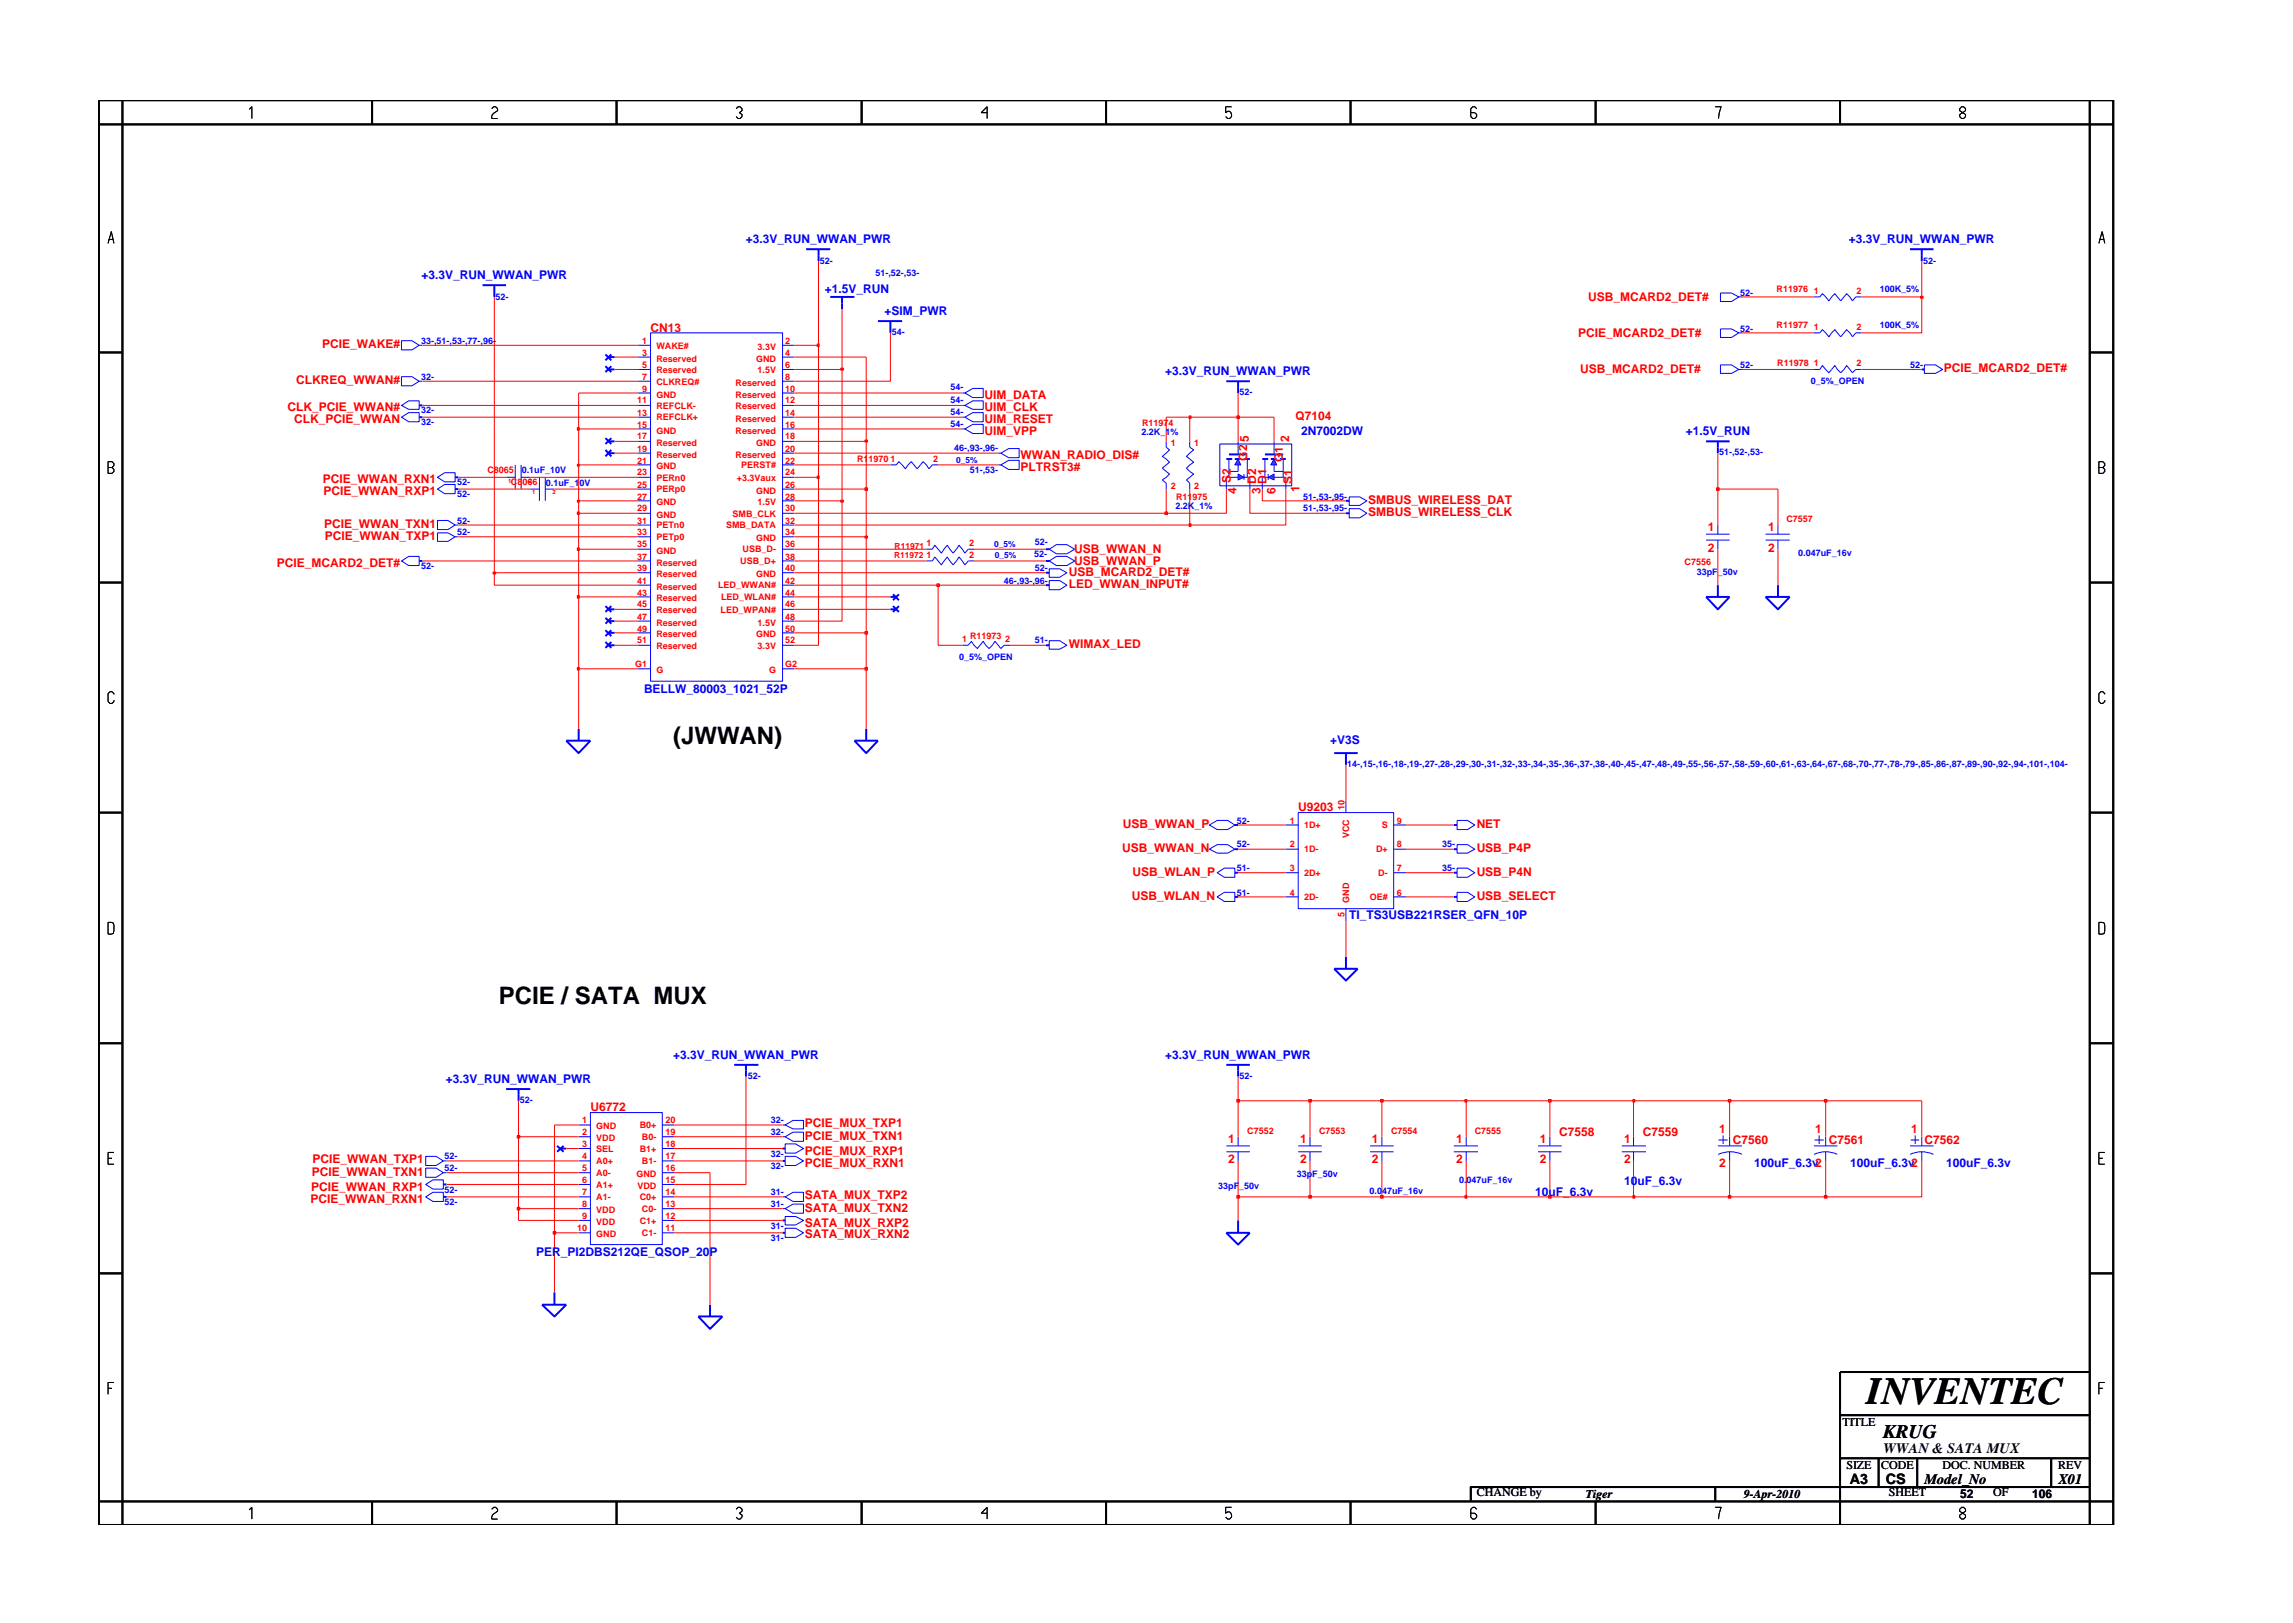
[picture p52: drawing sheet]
<svg xmlns="http://www.w3.org/2000/svg" width="297mm" height="210mm" viewBox="0 0 297 210" stroke-linecap="round" stroke-linejoin="round" font-family="sans-serif">
<defs><g id="words">
<text font-size="5" x="241.8" y="181.9">INVENTEC</text>
<g font-size="3.1">
<text x="87.2" y="96.3">(JWWAN)</text>
<text x="64.6" y="130">PCIE / SATA MUX</text>
</g>
<text font-size="2.5" x="244" y="186.3">KRUG</text>
<g font-size="1.9">
<text x="244" y="188.2">WWAN &amp; SATA MUX</text>
<text x="239.6" y="192.2">A3</text>
<text x="244.3" y="192.3">CS</text>
<text x="249.3" y="192.2">Model_No</text>
<text x="266.6" y="192.2">X01</text>
</g>
<g font-size="1.6" fill="#00f">
<text x="96.6" y="31.5">+3.3V_RUN_WWAN_PWR</text>
<text x="239.5" y="31.5">+3.3V_RUN_WWAN_PWR</text>
<text x="54.6" y="36.2">+3.3V_RUN_WWAN_PWR</text>
<text x="106.9" y="38">+1.5V_RUN</text>
<text x="114.6" y="40.8">+SIM_PWR</text>
<text x="151" y="48.6">+3.3V_RUN_WWAN_PWR</text>
<text x="168.6" y="56.4">2N7002DW</text>
<text x="218.4" y="56.3">+1.5V_RUN</text>
<text x="83.4" y="89.8">BELLW_80003_1021_52P</text>
<text x="172.3" y="96.4">+V3S</text>
<text x="174.8" y="119.1">TI_TS3USB221RSER_QFN_10P</text>
<text x="87.2" y="137.2">+3.3V_RUN_WWAN_PWR</text>
<text x="151" y="137.2">+3.3V_RUN_WWAN_PWR</text>
<text x="57.7" y="140.2">+3.3V_RUN_WWAN_PWR</text>
<text x="198.9" y="154.9">10uF_6.3v</text>
<text x="210.4" y="153.5">10uF_6.3v</text>
<text x="227.2" y="151.2">100uF_6.3v2</text>
<text x="239.7" y="151.2">100uF_6.3v2</text>
<text x="252.1" y="151.2">100uF_6.3v</text>
<text x="69.5" y="162.8">PER_PI2DBS212QE_QSOP_20P</text>
</g>
<g font-size="1.6" fill="#f00">
<text x="205.7" y="38.9">USB_MCARD2_DET#</text>
<text x="41.7" y="45.1">PCIE_WAKE#</text>
<text x="84.3" y="43">CN13</text>
<text x="204.4" y="43.7">PCIE_MCARD2_DET#</text>
<text x="37.3" y="53.3">CLK_PCIE_WWAN#</text>
<text x="38.4" y="49.8">CLKREQ_WWAN#</text>
<text x="127.5" y="51.7">UIM_DATA</text>
<text x="127.5" y="53.3">UIM_CLK</text>
<text x="204.7" y="48.3">USB_MCARD2_DET#</text>
<text x="251.8" y="48.2">PCIE_MCARD2_DET#</text>
<text x="38.1" y="54.8">CLK_PCIE_WWAN</text>
<text x="127.5" y="54.8">UIM_RESET</text>
<text x="127.5" y="56.4">UIM_VPP</text>
<text x="132.2" y="59.4">WWAN_RADIO_DIS#</text>
<text x="161.5" y="59.7" transform="rotate(-90 161.5 59.7)">G2</text>
<text x="161.8" y="57.2" transform="rotate(-90 161.8 57.2)">5</text>
<text x="166.2" y="59.8" transform="rotate(-90 166.2 59.8)">G1</text>
<text x="167" y="57.2" transform="rotate(-90 167 57.2)">2</text>
<text x="167.8" y="54.4">Q7104</text>
<text x="41.8" y="62.6">PCIE_WWAN_RXN1</text>
<text x="41.9" y="64.1">PCIE_WWAN_RXP1</text>
<text x="132.2" y="61">PLTRST3#</text>
<text x="159.4" y="62.6" transform="rotate(-90 159.4 62.6)">S2</text>
<text x="160.2" y="64.1" transform="rotate(-90 160.2 64.1)">4</text>
<text x="162.7" y="62.7" transform="rotate(-90 162.7 62.7)">D2</text>
<text x="163.3" y="64.1" transform="rotate(-90 163.3 64.1)">3</text>
<text x="164.1" y="62.7" transform="rotate(-90 164.1 62.7)">D1</text>
<text x="165.2" y="64.1" transform="rotate(-90 165.2 64.1)">6</text>
<text x="167.4" y="62.7" transform="rotate(-90 167.4 62.7)">S1</text>
<text x="168.3" y="63.8" transform="rotate(-90 168.3 63.8)">1</text>
<text x="177.2" y="65.3">SMBUS_WIRELESS_DAT</text>
<text x="42" y="68.4">PCIE_WWAN_TXN1</text>
<text x="42.1" y="69.9">PCIE_WWAN_TXP1</text>
<text x="139.1" y="71.6">USB_WWAN_N</text>
<text x="177.2" y="66.8">SMBUS_WIRELESS_CLK</text>
<text x="221.2" y="68.8">1</text>
<text x="221.2" y="71.5">2</text>
<text x="229" y="68.8">1</text>
<text x="229" y="71.5">2</text>
<text x="35.9" y="73.4">PCIE_MCARD2_DET#</text>
<text x="138.5" y="76.2">LED_WWAN_INPUT#</text>
<text x="138.5" y="74.6">USB_MCARD2_DET#</text>
<text x="139.1" y="73.2">USB_WWAN_P</text>
<text x="138.5" y="83.9">WIMAX_LED</text>
<text x="145.4" y="107.3">USB_WWAN_P</text>
<text x="168.2" y="105.1">U9203</text>
<text x="191.3" y="107.3">NET</text>
<text x="145.4" y="110.3">USB_WWAN_N</text>
<text x="146.7" y="113.5">USB_WLAN_P</text>
<text x="191.3" y="110.3">USB_P4P</text>
<text x="191.3" y="113.5">USB_P4N</text>
<text x="146.6" y="116.6">USB_WLAN_N</text>
<text x="191.3" y="116.6">USB_SELECT</text>
<text x="76.5" y="144">U6772</text>
<text x="104.3" y="147.7">PCIE_MUX_TXN1</text>
<text x="104.3" y="149.6">PCIE_MUX_RXP1</text>
<text x="104.3" y="146">PCIE_MUX_TXP1</text>
<text x="159.1" y="148">1</text>
<text x="168.4" y="148">1</text>
<text x="177.7" y="148">1</text>
<text x="188.6" y="148">1</text>
<text x="199.5" y="148">1</text>
<text x="202" y="147.2">C7558</text>
<text x="210.4" y="148">1</text>
<text x="212.8" y="147.2">C7559</text>
<text x="222.7" y="146.8">1</text>
<text x="224.5" y="148.2">C7560</text>
<text x="235.1" y="146.8">1</text>
<text x="236.9" y="148.2">C7561</text>
<text x="247.6" y="146.8">1</text>
<text x="249.3" y="148.2">C7562</text>
<text x="40.2" y="155.8">PCIE_WWAN_RXN1</text>
<text x="40.3" y="154.3">PCIE_WWAN_RXP1</text>
<text x="40.4" y="152.3">PCIE_WWAN_TXN1</text>
<text x="40.5" y="150.7">PCIE_WWAN_TXP1</text>
<text x="104.3" y="151.1">PCIE_MUX_RXN1</text>
<text x="104.3" y="155.4">SATA_MUX_TXP2</text>
<text x="159.1" y="150.7">2</text>
<text x="168.4" y="150.7">2</text>
<text x="177.7" y="150.7">2</text>
<text x="188.6" y="150.7">2</text>
<text x="199.5" y="150.7">2</text>
<text x="210.4" y="150.7">2</text>
<text x="222.7" y="151.2">2</text>
<text x="104.3" y="160.4">SATA_MUX_RXN2</text>
<text x="104.3" y="157">SATA_MUX_TXN2</text>
<text x="104.3" y="158.9">SATA_MUX_RXP2</text>
</g>
<g font-size="1.6">
<text x="238.7" y="184.8">TITLE</text>
<text x="239.2" y="190.4">SIZE</text>
<text x="243.7" y="190.4">CODE</text>
<text x="251.7" y="190.4">DOC. NUMBER</text>
<text x="266.6" y="190.4">REV</text>
<text x="191.3" y="193.8">CHANGE by</text>
<text x="205.4" y="194.1">Tiger</text>
<text x="225.9" y="194.1">9-Apr-2010</text>
<text x="244.7" y="193.8">SHEET</text>
<text x="253.9" y="194.1">52</text>
<text x="258.2" y="193.8">OF</text>
<text x="263.3" y="194.1">106</text>
</g>
<g font-size="1.2" fill="#00f">
<text x="106.2" y="34.1">52-</text>
<text x="113.4" y="35.8">51-,52-,53-</text>
<text x="249.1" y="34.1">52-</text>
<text x="64.2" y="38.8">52-</text>
<text x="225.4" y="38.3">52-</text>
<text x="243.5" y="37.8">100K_5%</text>
<text x="54.6" y="44.6">33-,51-,53-,77-,96-</text>
<text x="115.5" y="43.5">54-</text>
<text x="225.4" y="43">52-</text>
<text x="225.4" y="47.6">52-</text>
<text x="243.5" y="42.4">100K_5%</text>
<text x="247.4" y="47.6">52-</text>
<text x="54.6" y="53.5">32-</text>
<text x="54.6" y="49.2">32-</text>
<text x="123.1" y="50.6">54-</text>
<text x="123.1" y="52.2">54-</text>
<text x="123.1" y="53.7">54-</text>
<text x="160.6" y="51.2">52-</text>
<text x="234.6" y="49.7">0_5%_OPEN</text>
<text x="54.6" y="55.1">32-</text>
<text x="123.1" y="55.3">54-</text>
<text x="123.6" y="58.4">46-,93-,96-</text>
<text x="147.9" y="56.3">2.2K_1%</text>
<text x="222.7" y="59">51-,52-,53-</text>
<text x="59.2" y="62.9">52-</text>
<text x="59.2" y="64.4">52-</text>
<text x="67.6" y="61.3">0.1uF_10V</text>
<text x="70.7" y="62.9">0.1uF_10V</text>
<text x="125.6" y="61.3">51-,53-</text>
<text x="152.3" y="66">2.2K_1%</text>
<text x="168.8" y="64.7">51-,53-,95-</text>
<text x="59.2" y="67.8">52-</text>
<text x="59.2" y="69.4">52-</text>
<text x="134.1" y="70.6">52-</text>
<text x="168.8" y="66.2">51-,53-,95-</text>
<text x="233" y="72">0.047uF_16v</text>
<text x="54.6" y="73.7">52-</text>
<text x="130" y="75.6">46-,93-,96-</text>
<text x="134" y="72.2">52-</text>
<text x="134.1" y="74">52-</text>
<text x="219.8" y="74.5">33pF_50v</text>
<text x="134.1" y="83.3">51-</text>
<text x="124.2" y="85.5">0_5%_OPEN</text>
<text x="174.5" y="99.3">14-,15-,16-,18-,19-,27-,28-,29-,30-,31-,32-,33-,34-,35-,36-,37-,38-,40-,45-,47-,48-,49-,55-,56-,57-,58-,59-,60-,61-,63-,64-,67-,68-,70-,77-,78-,79-,85-,86-,87-,89-,90-,92-,94-,101-,104-</text>
<text x="160.2" y="106.7">52-</text>
<text x="160.2" y="109.8">52-</text>
<text x="160.2" y="112.9">51-</text>
<text x="186.8" y="112.9">35-</text>
<text x="186.8" y="109.8">35-</text>
<text x="160.2" y="116">51-</text>
<text x="67.3" y="142.9">52-</text>
<text x="96.9" y="139.7">52-</text>
<text x="160.6" y="139.7">52-</text>
<text x="99.9" y="147.1">32-</text>
<text x="99.9" y="145.5">32-</text>
<text x="99.9" y="149.9">32-</text>
<text x="57.6" y="151.8">52-</text>
<text x="57.6" y="154.5">52-</text>
<text x="57.6" y="150.1">52-</text>
<text x="99.9" y="151.4">32-</text>
<text x="99.9" y="154.8">31-</text>
<text x="157.8" y="154">33pF_50v</text>
<text x="168" y="152.4">33pF_50v</text>
<text x="177.4" y="154.6">0.047uF_16v</text>
<text x="189" y="153.2">0.047uF_16v</text>
<text x="57.6" y="156.1">52-</text>
<text x="99.9" y="159.2">31-</text>
<text x="99.9" y="156.4">31-</text>
<text x="99.9" y="160.7">31-</text>
</g>
<g font-size="1.2" fill="#f00">
<text x="230.1" y="37.9">R11976</text>
<text x="235" y="38.1">1</text>
<text x="240.5" y="38.1">2</text>
<text x="83.2" y="44.6">1</text>
<text x="83.2" y="47.6">5</text>
<text x="83.2" y="46.1">3</text>
<text x="85" y="45.2">WAKE#</text>
<text x="85" y="46.8">Reserved</text>
<text x="97.9" y="46.8">GND</text>
<text x="98.1" y="45.3">3.3V</text>
<text x="101.7" y="47.6">6</text>
<text x="101.7" y="44.6">2</text>
<text x="101.7" y="46.1">4</text>
<text x="230.1" y="42.5">R11977</text>
<text x="230.2" y="47.4">R11978</text>
<text x="235" y="47.4">1</text>
<text x="235" y="42.8">1</text>
<text x="240.5" y="47.4">2</text>
<text x="240.5" y="42.8">2</text>
<text x="82.6" y="53.9">13</text>
<text x="82.6" y="52.3">11</text>
<text x="83.2" y="50.7">9</text>
<text x="83.2" y="49.2">7</text>
<text x="85" y="52.9">REFCLK-</text>
<text x="85" y="51.5">GND</text>
<text x="85" y="49.8">CLKREQ#</text>
<text x="85" y="48.4">Reserved</text>
<text x="95.3" y="51.5">Reserved</text>
<text x="95.3" y="53">Reserved</text>
<text x="95.3" y="50">Reserved</text>
<text x="98.1" y="48.4">1.5V</text>
<text x="101.7" y="50.7">10</text>
<text x="101.7" y="49.2">8</text>
<text x="101.7" y="52.3">12</text>
<text x="101.7" y="53.9">14</text>
<text x="82.6" y="58.5">19</text>
<text x="82.6" y="56.9">17</text>
<text x="82.6" y="55.4">15</text>
<text x="85" y="54.5">REFCLK+</text>
<text x="85" y="59.3">Reserved</text>
<text x="85" y="57.8">Reserved</text>
<text x="85" y="56.2">GND</text>
<text x="95.3" y="59.3">Reserved</text>
<text x="95.3" y="56.2">Reserved</text>
<text x="95.3" y="54.6">Reserved</text>
<text x="97.9" y="57.8">GND</text>
<text x="101.7" y="58.5">20</text>
<text x="101.7" y="55.4">16</text>
<text x="101.7" y="56.9">18</text>
<text x="111" y="59.9">R11970</text>
<text x="115.3" y="59.9">1</text>
<text x="120.9" y="59.9">2</text>
<text x="147.9" y="55.2">R11974</text>
<text x="151.7" y="57.8">1</text>
<text x="154.7" y="57.8">1</text>
<text x="63.1" y="61.3">C8065</text>
<text x="66.2" y="62.9">C8066</text>
<text x="82.6" y="63.2">25</text>
<text x="82.6" y="61.6">23</text>
<text x="82.6" y="60.1">21</text>
<text x="82.6" y="64.7">27</text>
<text x="85" y="62.3">PERn0</text>
<text x="85" y="63.8">PERp0</text>
<text x="85" y="60.8">GND</text>
<text x="85" y="65.5">GND</text>
<text x="95.4" y="62.3">+3.3Vaux</text>
<text x="96" y="60.6">PERST#</text>
<text x="97.9" y="64">GND</text>
<text x="98.1" y="65.5">1.5V</text>
<text x="101.7" y="61.6">24</text>
<text x="101.7" y="60.1">22</text>
<text x="101.7" y="63.2">26</text>
<text x="101.7" y="64.7">28</text>
<text x="151.7" y="63.4">2</text>
<text x="152.3" y="64.8">R11975</text>
<text x="154.7" y="63.4">2</text>
<text x="82.6" y="67.8">31</text>
<text x="82.6" y="69.4">33</text>
<text x="82.6" y="70.9">35</text>
<text x="82.6" y="66.2">29</text>
<text x="85" y="68.4">PETn0</text>
<text x="85" y="70">PETp0</text>
<text x="85" y="71.7">GND</text>
<text x="85" y="67.1">GND</text>
<text x="94.1" y="68.4">SMB_DATA</text>
<text x="94.9" y="66.9">SMB_CLK</text>
<text x="96.2" y="71.6">USB_D-</text>
<text x="97.9" y="70.1">GND</text>
<text x="101.7" y="70.9">36</text>
<text x="101.7" y="66.2">30</text>
<text x="101.7" y="67.8">32</text>
<text x="101.7" y="69.4">34</text>
<text x="120" y="70.7">1</text>
<text x="125.5" y="70.7">2</text>
<text x="231.4" y="67.7">C7557</text>
<text x="82.6" y="72.5">37</text>
<text x="82.6" y="74">39</text>
<text x="82.6" y="75.6">41</text>
<text x="82.6" y="77.2">43</text>
<text x="85" y="73.3">Reserved</text>
<text x="85" y="74.8">Reserved</text>
<text x="85" y="76.4">Reserved</text>
<text x="85" y="77.9">Reserved</text>
<text x="93" y="76.2">LED_WWAN#</text>
<text x="93.4" y="77.8">LED_WLAN#</text>
<text x="95.9" y="73.1">USB_D+</text>
<text x="97.9" y="74.8">GND</text>
<text x="101.7" y="72.5">38</text>
<text x="101.7" y="77.2">44</text>
<text x="101.7" y="75.6">42</text>
<text x="101.7" y="74">40</text>
<text x="120" y="72.3">1</text>
<text x="125.5" y="72.3">2</text>
<text x="218.2" y="73.2">C7556</text>
<text x="82.6" y="83.3">51</text>
<text x="82.6" y="81.8">49</text>
<text x="82.6" y="78.7">45</text>
<text x="82.6" y="80.3">47</text>
<text x="85" y="81.1">Reserved</text>
<text x="85" y="82.6">Reserved</text>
<text x="85" y="79.4">Reserved</text>
<text x="93.3" y="79.4">LED_WPAN#</text>
<text x="97.9" y="82.6">GND</text>
<text x="98.1" y="81.1">1.5V</text>
<text x="101.7" y="83.3">52</text>
<text x="101.7" y="78.7">46</text>
<text x="101.7" y="80.3">48</text>
<text x="101.7" y="81.8">50</text>
<text x="124.7" y="83.2">1</text>
<text x="125.7" y="82.7">R11973</text>
<text x="130.2" y="83.2">2</text>
<text x="82.3" y="86.5">G1</text>
<text x="85" y="87.2">G</text>
<text x="85" y="84.1">Reserved</text>
<text x="98.1" y="84.1">3.3V</text>
<text x="99.6" y="87.2">G</text>
<text x="101.7" y="86.5">G2</text>
<text x="167.1" y="106.7">1</text>
<text x="168.9" y="107.3">1D+</text>
<text x="174.2" y="104.9" transform="rotate(-90 174.2 104.9)">10</text>
<text x="179" y="107.3">S</text>
<text x="181" y="106.7">9</text>
<text x="167.1" y="109.8">2</text>
<text x="167.1" y="112.9">3</text>
<text x="168.9" y="110.4">1D-</text>
<text x="168.9" y="113.5">2D+</text>
<text x="174.8" y="108.6" transform="rotate(-90 174.8 108.6)">VCC</text>
<text x="178.3" y="110.4">D+</text>
<text x="178.5" y="113.5">D-</text>
<text x="181" y="109.8">8</text>
<text x="181" y="112.9">7</text>
<text x="167.1" y="116">4</text>
<text x="168.9" y="116.6">2D-</text>
<text x="174.2" y="118.8" transform="rotate(-90 174.2 118.8)">5</text>
<text x="174.8" y="117" transform="rotate(-90 174.8 117)">GND</text>
<text x="177.4" y="116.6">OE#</text>
<text x="181" y="116">6</text>
<text x="75.4" y="148.6">3</text>
<text x="75.4" y="147.1">2</text>
<text x="75.4" y="145.5">1</text>
<text x="77.2" y="147.9">VDD</text>
<text x="77.2" y="149.2">SEL</text>
<text x="77.2" y="146.2">GND</text>
<text x="82.9" y="146.2">B0+</text>
<text x="82.9" y="149.2">B1+</text>
<text x="83.2" y="147.7">B0-</text>
<text x="86.2" y="145.5">20</text>
<text x="86.2" y="147.1">19</text>
<text x="86.2" y="148.6">18</text>
<text x="161.6" y="146.9">C7552</text>
<text x="170.9" y="146.9">C7553</text>
<text x="180.2" y="146.9">C7554</text>
<text x="191" y="146.9">C7555</text>
<text x="75.4" y="150.1">4</text>
<text x="75.4" y="151.8">5</text>
<text x="75.4" y="153.3">6</text>
<text x="75.4" y="154.8">7</text>
<text x="77.2" y="150.8">A0+</text>
<text x="77.2" y="152.3">A0-</text>
<text x="77.2" y="153.9">A1+</text>
<text x="77.2" y="155.5">A1-</text>
<text x="82.4" y="152.5">GND</text>
<text x="82.6" y="154">VDD</text>
<text x="82.9" y="155.5">C0+</text>
<text x="83.2" y="150.8">B1-</text>
<text x="86.2" y="153.3">15</text>
<text x="86.2" y="151.8">16</text>
<text x="86.2" y="150.1">17</text>
<text x="86.2" y="154.8">14</text>
<text x="74.8" y="159.5">10</text>
<text x="75.4" y="156.4">8</text>
<text x="75.4" y="157.9">9</text>
<text x="77.2" y="157.2">VDD</text>
<text x="77.2" y="158.7">VDD</text>
<text x="77.2" y="160.3">GND</text>
<text x="82.9" y="158.5">C1+</text>
<text x="83.2" y="157">C0-</text>
<text x="83.2" y="160.1">C1-</text>
<text x="86.2" y="156.4">13</text>
<text x="86.2" y="157.9">12</text>
<text x="86.2" y="159.5">11</text>
</g>
<g font-size="1.1" fill="#00f">
<text x="123.9" y="60">0_5%</text>
<text x="128.8" y="70.8">0_5%</text>
<text x="128.9" y="72.3">0_5%</text>
</g>
<g font-size="1.1" fill="#f00">
<text x="115.9" y="71.1">R11971</text>
<text x="115.8" y="72.2">R11972</text>
</g>
<g font-size=".8" fill="#f00">
<text x="65.8" y="62.5">1</text>
<text x="68.5" y="62.5">2</text>
<text x="68.9" y="64">1</text>
<text x="71.6" y="64">2</text>
</g>
</g></defs>
<g fill="none" stroke="#00f" stroke-width=".13">
<path d="M52 54l.9-.5h1.4v1.1h-1.4zM82.7 52.5h1.6M82.7 50.9h1.6M82.7 58.7h1.6M82.7 44.7h1.6M82.7 46.3h1.6M82.7 49.4h1.6M82.7 54h1.6M82.7 47.9h1.6M82.7 57.2h1.6M82.7 55.6h1.6M84.3 43.1h17.1v45.2h-17.1z"/>
<path d="M101.4 52.5h1.5M101.4 50.9h1.5M101.4 58.7h1.5M101.4 44.7h1.5M101.4 46.3h1.5M101.4 49.4h1.5M101.4 54h1.5M101.4 47.9h1.5M101.4 57.2h1.5M101.4 55.6h1.5M124.7 52.5h.3M124.7 50.9h.3"/>
<path d="M125 52.5l1-.6h1.4v1.1h-1.4zM125 50.9l1-.6h1.4v1.2h-1.4zM129.3 58.7h.4M129.7 58.7l1-.6h1.3v1.2h-1.3zM160.4 57.2v1.7M68.7 63.4h1.2M69.9 61.8v3.1M70.6 63.4h1.2M70.6 61.8v3.1M82.7 63.4h1.6M82.7 61.8h1.6M82.7 68h1.6"/>
<path d="M82.7 69.5h1.6M82.7 60.2h1.6M82.7 64.9h1.6M82.7 66.5h1.6M82.7 71.1h1.6M82.7 72.7h1.6M82.7 74.2h1.6M82.7 75.8h1.6M82.7 77.3h1.6M82.7 78.9h1.6M101.4 63.4h1.5M101.4 61.8h1.5"/>
<path d="M101.4 68h1.5M101.4 69.5h1.5M101.4 60.2h1.5M101.4 64.9h1.5M101.4 66.5h1.5M101.4 71.1h1.5M101.4 72.7h1.5M101.4 74.2h1.5M101.4 75.8h1.5M101.4 77.3h1.5M101.4 78.9h1.5M174.8 64.4h1.3l1 .5-1 .6h-1.3z"/>
<path d="M82.7 80.5h1.6M82.7 82h1.6M82.7 83.6h1.6M82.7 86.6h1.6M101.4 80.5h1.5M101.4 82h1.5M101.4 83.6h1.5M101.4 86.6h1.5M188.8 106.3h1.3l.9 .6-.9 .6h-1.3zM188.8 109.4h1.3l.9 .6-.9 .5h-1.3zM55.1 153.4l1-.5h1.3v1.1h-1.3zM55.1 155.1l1-.6h1.3v1.1h-1.3z"/>
<path d="M101.4 155.1h.3M101.4 156.6h.3M101.7 157.6h1.4l1 .5-1 .6h-1.4zM101.7 155.1l1-.6h1.4v1.1h-1.4zM101.7 156.6l1-.6h1.4v1.2h-1.4z"/>
</g>
<g fill="none" stroke="#00f" stroke-width=".25">
<path d="M107.6 38.5h3.1M109.1 38.5v1.6M54.3 54h.4M78.4 47.4l.8 .8M78.4 45.9l.8 .8M78.8 47.9h.8M78.8 46.3h.8M79.2 47.4l-.8 .8M79.2 45.9l-.8 .8M113.7 41.6h3.2M115.3 41.6v1.5M159.2 58.9h2.4"/>
<path d="M115.3 77.3h.8M115.7 77l.7 .8M116.4 77l-.7 .8M174.4 64.9h.4M221 77.3h3.1l-1.6 1.6zM222.5 75.8v1.5M228.7 77.3h3.1l-1.5 1.6zM230.3 75.8v1.5M73.3 96h3.2l-1.5 1.6zM75 94.4v1.6M78.4 80l.8 .8M78.8 80.5h.8"/>
<path d="M79.2 80l-.8 .8M188.3 106.9h.5M188.3 110h.5M57.4 153.4h.5M57.4 155.1h.5M65.6 141.1h3.1M67.2 141.1v1.5M72.2 148.4l.8 .8M72.6 148.8h.7M73 148.4l-.8 .8M101.4 158.1h.3M90.5 170.5h3.1l-1.6 1.7z"/>
<path d="M92 169v1.5"/>
</g>
<path d="M160.4 61.4l.7 .4-.7 .4z" fill="#3c3cc8"/>
<path d="M160.4 61.4l.7 .4-.7 .4zM161.1 61.4v.8" fill="none" stroke="#00f" stroke-width=".13"/>
<path d="M160.4 59.5l.3 .7h-.7z" fill="#3c3cc8"/>
<path d="M159.2 59.5v2.3M160.4 59.5l.3 .7h-.7zM161.6 59.5v2.3M165 57.2v1.7M160.4 60.2v.9h-1.2M160.4 61.8h-1.5v1.6M161.1 61.8h.8v1.6" fill="none" stroke="#00f" stroke-width=".13"/>
<path d="M158.9 59.5h.7M160 59.5h.7M161.1 59.5h.8M163.9 58.9h2.3" fill="none" stroke="#00f" stroke-width=".25"/>
<path d="M164.3 61.8l.7-.4v.8z" fill="#3c3cc8"/>
<path d="M164.3 61.8l.7-.4v.8zM164.3 61.4v.8" fill="none" stroke="#00f" stroke-width=".13"/>
<path d="M165 59.5l.4 .7h-.8z" fill="#3c3cc8"/>
<g fill="none" stroke="#00f" stroke-width=".13">
<path d="M222.9 38h1.4l.9 .5-.9 .6h-1.4zM225.2 38.5h.5M235 38.5h.7l.4-.5 .8 1 .8-1 .7 1 .8-1 .8 1 .4-.5h.8M52 48.8h1.4l.9 .6-.9 .6h-1.4zM52 44.1h1.4l.9 .6-.9 .6h-1.4zM52 52.5l.9-.6h1.4v1.1h-1.4zM54.3 49.4h.4M54.3 44.7h.4M124.7 54h.3M124.7 55.6h.3M125 54l1-.5h1.4v1.1h-1.4zM125 55.6l1-.6h1.4v1.2h-1.4z"/>
<path d="M151.1 57.2v.7l.4 .4-.9 .8 .9 .8-.9 .7 .9 .8-.9 .8 .5 .4v.8M154.1 57.2v.7l.5 .4-.9 .8 .9 .8-.9 .7 .9 .8-.9 .8 .4 .4v.8M158 57.5h9.3v5.4h-9.3zM163.9 59.5v2.3M165 59.5l.4 .7h-.8zM166.2 59.5v2.3M222.9 42.6h1.4l.9 .5-.9 .6h-1.4zM222.9 47.3h1.4l.9 .6-.9 .5h-1.4zM225.2 43.1h.5M225.2 47.9h.5M235 47.9h.7l.4-.5 .8 .9 .8-.9 .7 .9 .8-.9 .8 .9 .4-.4h.8M235 43.1h.7l.4-.4 .8 .9 .8-.9 .7 .9 .8-.9 .8 .9 .4-.5h.8"/>
<path d="M249.3 47.3h1.4l1 .6-1 .5h-1.4zM52 72.7l.9-.6h1.4v1.2h-1.4zM56.7 61.8l.9-.6h1.4v1.2h-1.4zM56.7 63.4l.9-.6h1.4v1.2h-1.4zM56.7 67.4h1.3l1 .6-1 .6h-1.3zM56.7 69h1.3l1 .5-1 .6h-1.3zM59 68h.4M59 69.5h.4M65.6 61.8h1.1M66.7 60.2v3.2M67.5 61.8h1.2M67.5 60.2v3.2"/>
<path d="M115.3 60.2h.8l.3-.4 .9 .9 .8-.9 .7 .9 .8-.9 .7 .9 .5-.5h.7M120 72.7h.8l.3-.5 .8 1 .8-1 .8 1 .7-1 .8 1 .4-.5h.8M120 71.1h.8l.3-.5 .8 1.1 .8-1.1 .8 1.1 .7-1.1 .8 1.1 .4-.6h.8M129.3 60.2h.4M129.7 60.2l1-.6h1.3v1.2h-1.3zM135.9 71.1l.9-.5h1.4l1 .5-1 .6h-1.4zM135.9 72.7l.9-.6h1.4l1 .6-1 .6h-1.4zM135.9 75.2h1.4l.9 .6-.9 .6h-1.4zM135.9 73.7h1.4l.9 .5-.9 .6h-1.4zM164.3 61.8h-.8v1.6M165 60.2v.9h1.2M165 61.8h1.6v1.6"/>
<path d="M174.8 65.9h1.3l1 .6-1 .6h-1.3zM221 69.2h3.1M221 70h3.1M222.5 68v1.2M222.5 70v1.1M228.7 69.2h3.1M228.7 70h3.1M230.3 68v1.2M230.3 70v1.1M124.7 83.6h.7l.4-.5 .8 .9 .8-.9 .7 .9 .8-.9 .8 .9 .4-.4h.7M135.9 83h1.4l.9 .6-.9 .5h-1.4zM156.7 106.9l1-.6h1.3l1 .6-1 .6h-1.3z"/>
<path d="M156.7 110l1-.6h1.3l1 .6-1 .5h-1.3zM157.7 113.1l.9-.6h1.4v1.2h-1.4zM157.7 116.2l.9-.6h1.4v1.2h-1.4zM166.6 110h1.6M166.6 113.1h1.6M166.6 116.2h1.6M166.6 106.9h1.6M168.2 105.3h12.3v12.4h-12.3zM174.4 103.7v1.6M174.4 117.7v1.6M180.5 110h1.6M180.5 113.1h1.6"/>
<path d="M180.5 116.2h1.6M180.5 106.9h1.6M188.8 115.6h1.3l.9 .6-.9 .6h-1.3zM188.8 112.5h1.3l.9 .6-.9 .6h-1.3zM55.1 151.3h1.4l.9 .6-.9 .6h-1.4zM55.1 149.8h1.4l.9 .6-.9 .6h-1.4zM57.4 150.4h.5M57.4 151.9h.5M75 148.8h1.5M75 145.7h1.5M75 147.3h1.5M75 150.4h1.5"/>
<path d="M75 151.9h1.5M75 153.4h1.5M75 155.1h1.5M75 156.6h1.5M75 158.1h1.5M75 159.7h1.5M76.5 144.1h9.3v17.1h-9.3zM85.8 148.8h1.5M85.8 145.7h1.5M85.8 147.3h1.5M85.8 150.4h1.5M85.8 151.9h1.5"/>
<path d="M85.8 153.4h1.5M85.8 155.1h1.5M85.8 156.6h1.5M85.8 158.1h1.5M85.8 159.7h1.5M101.4 145.7h.3M101.4 147.3h.3M101.7 148.2h1.4l1 .6-1 .6h-1.4zM101.7 159.1h1.4l1 .6-1 .6h-1.4zM101.7 147.3l1-.6h1.4v1.2h-1.4zM101.7 145.7l1-.6h1.4v1.1h-1.4zM101.7 149.8h1.4l1 .6-1 .6h-1.4z"/>
<path d="M158.9 148.4h3M158.9 149.2h3M160.4 147.3v1.1M160.4 149.2v1.2M168.2 148.4h3M168.2 149.2h3M169.7 147.3v1.1M169.7 149.2v1.2M177.5 148.4h3M177.5 149.2h3M179 147.3v1.1M179 149.2v1.2"/>
<path d="M188.3 148.4h3.2M188.3 149.2h3.2M189.9 147.3v1.1M189.9 149.2v1.2M199.2 148.4h3.1M199.2 149.2h3.1M200.8 147.3v1.1M200.8 149.2v1.2M210.1 148.4h3.1M210.1 149.2h3.1M211.6 147.3v1.1M211.6 149.2v1.2"/>
<path d="M222.5 148.4h3.2M222.6 147.7h1.2M223.2 147.1v1.1M224.1 147.3v1.1M224.1 149.2v1.2M225.7 149.5a3.7 3.7 0 0 0-3.1 .1M235 148.4h3M235 149.5a3.6 3.6 0 0 1 3 0M235.1 147.7h1.1M235.7 147.1v1.1M236.5 147.3v1.1M236.5 149.2v1.2"/>
<path d="M247.4 148.4h3.1M247.4 149.5a3.6 3.6 0 0 1 3.1 0M247.5 147.7h1.1M248.1 147.1v1.1M248.9 147.3v1.1M248.9 149.2v1.2"/>
</g>
<g fill="none" stroke="#00f" stroke-width=".25">
<path d="M62.5 36.9h3.1M64 36.9v1.6M104.4 32.3h3.2M106 32.3v1.5M247.4 32.3h3.1M248.9 32.3v1.5M54.3 52.5h.4M78.4 58.3l.8 .8M78.4 56.8l.8 .7M78.8 58.7h.8M78.8 57.2h.8M79.2 58.3l-.8 .8"/>
<path d="M79.2 56.8l-.8 .7M158.9 49.4h3M160.4 49.4v1.5M163.5 59.5h.8M164.6 59.5h.8M165.8 59.5h.8M221 57.2h3.1M222.5 57.2v1.5M248.9 47.9h.4M54.3 72.7h.4M59 61.8h.4M59 63.4h.4"/>
<path d="M78.4 78.5l.8 .8M78.8 78.9h.8M79.2 78.5l-.8 .8M115.3 78.9h.8M115.7 78.5l.7 .8M116.4 78.5l-.7 .8M135.5 71.1h.4M135.5 72.7h.4M135.5 75.8h.4M135.5 74.2h.4M174.4 66.5h.4M78.4 83.2l.8 .7"/>
<path d="M78.4 81.6l.8 .8M78.8 83.6h.8M78.8 82h.8M79.2 83.2l-.8 .7M79.2 81.6l-.8 .8M110.7 96h3l-1.5 1.6zM112.2 94.4v1.6M135.5 83.6h.4M172.8 97.6h3.1M174.4 97.6v1.5M160 106.9h.4M160 116.2h.4"/>
<path d="M160 110h.4M160 113.1h.4M188.3 116.2h.5M188.3 113.1h.5M95.1 138h3.1M96.6 138v1.5M158.9 138h3M160.4 138v1.5M172.8 125.5h3.1l-1.5 1.5zM174.4 124v1.5M101.4 148.8h.3M101.4 159.7h.3"/>
<path d="M101.4 150.4h.3M158.9 159.7h3l-1.5 1.5zM160.4 158.1v1.6M70.2 169h3.1l-1.5 1.5zM71.8 167.4v1.6"/>
</g>
<path d="M71.8 159.7v7.7M92 151.9v17.1" fill="none" stroke="#f00" stroke-width=".13"/>
<path d="M71.7 159.5h.3v.4h-.3z" fill-rule="evenodd" fill="#8e2323"/>
<path d="M67.2 156.6v1.5h7.8M71.7 159.5h.3v.4h-.3zM71.8 145.7v14h3.2M87.3 159.7h14.1M87.3 158.1h14.1M160.4 155.1v3" fill="none" stroke="#f00" stroke-width=".13"/>
<path d="M67 156.4h.3v.3h-.3z" fill="#8e2323"/>
<path d="M57.9 155.1h17.1M67 156.4h.3v.3h-.3zM67.2 147.3v9.3h7.8M87.3 156.6h14.1M87.3 155.1h14.1" fill="none" stroke="#f00" stroke-width=".13"/>
<path d="M160.2 154.9h.4v.3h-.4z" fill-rule="evenodd" fill="#8e2323"/>
<path d="M160.2 154.9h.4v.3h-.4zM160.4 150.4v4.7h9.3" fill="none" stroke="#f00" stroke-width=".13"/>
<path d="M169.5 154.9h.4v.3h-.4z" fill="#8e2323"/>
<path d="M169.5 154.9h.4v.3h-.4zM169.7 150.4v4.7h9.3" fill="none" stroke="#f00" stroke-width=".13"/>
<path d="M178.8 154.9h.4v.3h-.4z" fill="#8e2323"/>
<path d="M178.8 154.9h.4v.3h-.4zM179 150.4v4.7h10.9" fill="none" stroke="#f00" stroke-width=".13"/>
<path d="M189.8 154.9h.2v.3h-.2z" fill-rule="evenodd" fill="#8e2323"/>
<path d="M189.8 154.9h.2v.3h-.2zM189.9 150.4v4.7h10.9" fill="none" stroke="#f00" stroke-width=".13"/>
<path d="M200.6 154.9h.3v.3h-.3z" fill-rule="evenodd" fill="#8e2323"/>
<path d="M200.6 154.9h.3v.3h-.3zM200.8 150.4v4.7h10.8" fill="none" stroke="#f00" stroke-width=".13"/>
<path d="M211.5 154.9h.3v.3h-.3z" fill="#8e2323"/>
<path d="M211.5 154.9h.3v.3h-.3zM211.6 150.4v4.7h12.5" fill="none" stroke="#f00" stroke-width=".13"/>
<path d="M223.9 154.9h.3v.3h-.3z" fill-rule="evenodd" fill="#8e2323"/>
<path d="M223.9 154.9h.3v.3h-.3zM224.1 150.4v4.7h12.4" fill="none" stroke="#f00" stroke-width=".13"/>
<path d="M236.3 154.9h.4v.3h-.4z" fill="#8e2323"/>
<path d="M96.6 139.5v13.9h-9.3M57.9 153.4h17.1M57.9 151.9h17.1M57.9 150.4h17.1M73.3 148.8h1.7M87.3 151.9h4.7M87.3 150.4h14.1M87.3 148.8h14.1M236.3 154.9h.4v.3h-.4zM236.5 150.4v4.7h12.4v-4.7" fill="none" stroke="#f00" stroke-width=".13"/>
<path d="M67 147.1h.3v.3h-.3z" fill="#8e2323"/>
<g fill="none" stroke="#f00" stroke-width=".13">
<path d="M67 147.1h.3v.3h-.3zM67.2 142.6v4.7h7.8M71.8 145.7h3.2M87.3 147.3h14.1M87.3 145.7h14.1M160.4 142.6v4.7M169.7 142.6v4.7M179 142.6v4.7M189.9 142.6v4.7M200.8 142.6v4.7M211.6 142.6v4.7M224.1 142.6v4.7"/>
<path d="M236.5 142.6v4.7M248.9 142.6v4.7"/>
</g>
<path d="M160.2 142.4h.4v.4h-.4z" fill="#8e2323"/>
<path d="M160.4 139.5v3.1h9.3M160.2 142.4h.4v.4h-.4z" fill="none" stroke="#f00" stroke-width=".13"/>
<path d="M169.5 142.4h.4v.4h-.4z" fill="#8e2323"/>
<path d="M169.5 142.4h.4v.4h-.4zM169.7 142.6h9.3" fill="none" stroke="#f00" stroke-width=".13"/>
<path d="M178.8 142.4h.4v.4h-.4z" fill="#8e2323"/>
<path d="M178.8 142.4h.4v.4h-.4zM179 142.6h10.9" fill="none" stroke="#f00" stroke-width=".13"/>
<path d="M189.8 142.4h.2v.4h-.2z" fill="#8e2323"/>
<path d="M189.8 142.4h.2v.4h-.2zM189.9 142.6h10.9" fill="none" stroke="#f00" stroke-width=".13"/>
<path d="M200.6 142.4h.3v.4h-.3z" fill="#8e2323"/>
<path d="M200.6 142.4h.3v.4h-.3zM200.8 142.6h10.8" fill="none" stroke="#f00" stroke-width=".13"/>
<path d="M211.5 142.4h.3v.4h-.3z" fill="#8e2323"/>
<path d="M211.5 142.4h.3v.4h-.3zM211.6 142.6h12.5" fill="none" stroke="#f00" stroke-width=".13"/>
<path d="M223.9 142.4h.3v.4h-.3z" fill="#8e2323"/>
<path d="M223.9 142.4h.3v.4h-.3zM224.1 142.6h12.4" fill="none" stroke="#f00" stroke-width=".13"/>
<path d="M236.3 142.4h.4v.4h-.4z" fill="#8e2323"/>
<g fill="none" stroke="#f00" stroke-width=".13">
<path d="M75 86.6v7.8M112.2 86.6v7.8M174.4 99.1v4.6M160.4 116.2h6.2M160.4 113.1h6.2M160.4 110h6.2M160.4 106.9h6.2M174.4 119.3v4.7M182.1 116.2h6.2M182.1 113.1h6.2M182.1 110h6.2M182.1 106.9h6.2"/>
<path d="M236.3 142.4h.4v.4h-.4zM236.5 142.6h12.4"/>
</g>
<path d="M74.8 86.5h.2v.3h-.2z" fill-rule="evenodd" fill="#8e2323"/>
<path d="M75 77.3v9.3h7.7M74.8 86.5h.2v.3h-.2zM102.9 86.6h9.3" fill="none" stroke="#f00" stroke-width=".13"/>
<path d="M112 86.5h.4v.3h-.4z" fill="#8e2323"/>
<path d="M106 61.8v21.8h-3.1M121.5 75.8v7.8h3.2M79.6 83.6h3.1M79.6 82h3.1M102.9 82h9.3v4.6M112 86.5h.4v.3h-.4zM130.8 83.6h4.7" fill="none" stroke="#f00" stroke-width=".13"/>
<path d="M112 81.8h.4v.4h-.4z" fill="#8e2323"/>
<path d="M79.6 78.9h3.1M102.9 78.9h12.4M109.1 64.9v15.6h-6.2M112.2 69.5v12.5M79.6 80.5h3.1M112 81.8h.4v.4h-.4z" fill="none" stroke="#f00" stroke-width=".13"/>
<path d="M74.8 77.2h.2v.3h-.2z" fill-rule="evenodd" fill="#8e2323"/>
<path d="M64 74.2v1.6h18.7M74.8 77.2h.2v.3h-.2zM75 71.1v6.2h7.7M102.9 77.3h12.4M102.9 75.8h18.6" fill="none" stroke="#f00" stroke-width=".13"/>
<path d="M121.4 75.6h.3v.4h-.3z" fill="#8e2323"/>
<path d="M121.4 75.6h.3v.4h-.3zM121.5 75.8h14M222.5 71.1v4.7M230.3 71.1v4.7" fill="none" stroke="#f00" stroke-width=".13"/>
<path d="M63.9 74.1h.3v.3h-.3z" fill-rule="evenodd" fill="#8e2323"/>
<path d="M64 38.5v35.7h18.7M54.7 72.7h28M63.9 74.1h.3v.3h-.3zM102.9 74.2h32.6M102.9 72.7h17.1M126.2 72.7h9.3" fill="none" stroke="#f00" stroke-width=".13"/>
<path d="M74.8 71h.2v.3h-.2z" fill-rule="evenodd" fill="#8e2323"/>
<path d="M59.4 69.5h23.3M74.8 71h.2v.3h-.2zM75 66.5v4.6h7.7M102.9 71.1h17.1M102.9 69.5h9.3M126.2 71.1h9.3" fill="none" stroke="#f00" stroke-width=".13"/>
<path d="M112 69.5h.4v.2h-.4z" fill="#8e2323"/>
<path d="M59.4 68h23.3M102.9 68h51.2M112 69.5h.4v.2h-.4zM112.2 63.4v6.1" fill="none" stroke="#f00" stroke-width=".13"/>
<path d="M154 67.8h.3v.4h-.3z" fill="#8e2323"/>
<path d="M154 67.8h.3v.4h-.3zM154.1 63.4v4.6h12.5v-4.6M222.5 63.4v4.6M230.3 63.4v4.6" fill="none" stroke="#f00" stroke-width=".13"/>
<path d="M74.8 66.3h.2v.4h-.2z" fill-rule="evenodd" fill="#8e2323"/>
<path d="M74.8 66.3h.2v.4h-.2zM75 64.9v1.6h7.7M102.9 66.5h48.2" fill="none" stroke="#f00" stroke-width=".13"/>
<path d="M150.9 66.3h.3v.4h-.3z" fill-rule="evenodd" fill="#8e2323"/>
<path d="M150.9 66.3h.3v.4h-.3zM151.1 63.4v3.1h7.8v-3.1M161.9 63.4v3.1h12.5" fill="none" stroke="#f00" stroke-width=".13"/>
<path d="M74.8 64.8h.2v.3h-.2z" fill-rule="evenodd" fill="#8e2323"/>
<path d="M74.8 64.8h.2v.3h-.2zM75 60.2v4.7h7.7M102.9 64.9h6.2" fill="none" stroke="#f00" stroke-width=".13"/>
<path d="M108.9 64.8h.3v.3h-.3z" fill-rule="evenodd" fill="#8e2323"/>
<path d="M109.1 47.9v17M59.4 63.4h9.3M71.8 63.4h10.9M102.9 63.4h9.3M108.9 64.8h.3v.3h-.3zM163.5 63.4v1.5h10.9" fill="none" stroke="#f00" stroke-width=".13"/>
<path d="M112 63.2h.4v.3h-.4z" fill="#8e2323"/>
<path d="M112.2 57.2v6.2M112 63.2h.4v.3h-.4z" fill="none" stroke="#f00" stroke-width=".13"/>
<path d="M222.4 63.2h.3v.3h-.3z" fill="#8e2323"/>
<path d="M222.5 58.7v4.7h7.8M59.4 61.8h6.2M68.7 61.8h14M102.9 61.8h3.1M222.4 63.2h.3v.3h-.3z" fill="none" stroke="#f00" stroke-width=".13"/>
<path d="M105.9 61.7h.2v.3h-.2z" fill-rule="evenodd" fill="#8e2323"/>
<path d="M106 44.7v17.1M105.9 61.7h.2v.3h-.2z" fill="none" stroke="#f00" stroke-width=".13"/>
<path d="M74.8 60.1h.2v.3h-.2z" fill-rule="evenodd" fill="#8e2323"/>
<path d="M75 55.6v4.6h7.7M79.6 58.7h3.1M79.6 57.2h3.1M102.9 58.7h26.4M102.9 57.2h9.3M74.8 60.1h.2v.3h-.2zM102.9 60.2h12.4M121.5 60.2h7.8" fill="none" stroke="#f00" stroke-width=".13"/>
<path d="M112 57h.4v.3h-.4z" fill="#8e2323"/>
<path d="M112 57h.4v.3h-.4zM112.2 46.3v10.9M151.1 54v3.2M154.1 54v3.2M160.4 54v3.2M165 54v3.2" fill="none" stroke="#f00" stroke-width=".13"/>
<path d="M74.8 55.4h.2v.3h-.2z" fill-rule="evenodd" fill="#8e2323"/>
<path d="M54.7 54h28M74.8 55.4h.2v.3h-.2zM75 50.9v4.7h7.7M102.9 55.6h21.8M102.9 54h21.8M151.1 54h3" fill="none" stroke="#f00" stroke-width=".13"/>
<path d="M154 53.9h.3v.3h-.3z" fill="#8e2323"/>
<path d="M154 53.9h.3v.3h-.3zM154.1 54h6.3" fill="none" stroke="#f00" stroke-width=".13"/>
<path d="M160.2 53.9h.4v.3h-.4z" fill-rule="evenodd" fill="#8e2323"/>
<path d="M54.7 52.5h28M54.7 49.4h28M75 50.9h7.7M79.6 47.9h3.1M102.9 52.5h21.8M102.9 50.9h21.8M102.9 47.9h6.2M115.3 43.1v6.3h-12.4M160.2 53.9h.4v.3h-.4zM160.4 50.9v3.1h4.6" fill="none" stroke="#f00" stroke-width=".13"/>
<path d="M108.9 47.7h.3v.2h-.3z" fill="#8e2323"/>
<path d="M54.7 44.7h28M79.6 46.3h3.1M102.9 46.3h9.3M102.9 44.7h3.1M108.9 47.7h.3v.2h-.3zM109.1 40.1v7.8M225.7 47.9h9.3M241.2 47.9h7.7" fill="none" stroke="#f00" stroke-width=".13"/>
<path d="M105.9 44.6h.2v.3h-.2z" fill-rule="evenodd" fill="#8e2323"/>
<path d="M106 33.8v10.9M225.7 38.5h9.3M241.2 38.5h7.7v4.6h-7.7M105.9 44.6h.2v.3h-.2zM225.7 43.1h9.3" fill="none" stroke="#f00" stroke-width=".13"/>
<path d="M248.8 38.4h.3v.2h-.3z" fill="#8e2323"/>
<path d="M248.8 38.4h.3v.2h-.3zM248.9 33.8v4.7" fill="none" stroke="#f00" stroke-width=".13"/>
<g fill="none" stroke="#000" stroke-width=".25">
<path d="M12.8 13h261v184.6h-261zM12.8 16.1h261M15.9 13v184.6M48.2 13v3.1M79.9 13v3.1M111.6 13v3.1M143.3 13v3.1M174.9 13v3.1M206.7 13v3.1M238.4 13v3.1M270.7 13v184.6M12.8 45.7h3.1"/>
<path d="M270.7 45.7h3.1M12.8 75.5h3.1M270.7 75.5h3.1M12.8 105.3h3.1M270.7 105.3h3.1M12.8 135.2h3.1M270.7 135.2h3.1M12.8 165h3.1M270.7 165h3.1M270.7 177.7h-32.3v19.9M12.8 194.5h261M48.2 194.5v3.1"/>
<path d="M79.9 194.5v3.1M111.6 194.5v3.1M143.3 194.5v3.1M174.9 194.5v3.1M206.7 194.5v3.1M222.2 192.6v1.9M238.4 183.3h32.3M238.4 188.9h32.3M243.4 188.9v3.7M248.4 188.9v3.7M265.7 188.9v3.7M270.7 192.6h-80.2v1.9"/>
</g>
<g fill="none" stroke="#000" stroke-width=".13">
<path d="M32.6 13.8v1.6v-1.6l-.3 .4zM64 13.8l-.3 .3 .3-.3h.2l.3 .3v.2l-.7 .5-.1 .6h.8h-.8l.1-.6 .7-.5v-.2l-.3-.3zM95.4 14.1l.2-.3h.3l.2 .3v.2l-.3 .3 .3 .2v.3l-.2 .3h-.3l-.2-.3M127.9 13.8v1.6v-1.6l-.8 .8h.8h-.8zM158.8 13.8h.7h-.7v.8l.2-.2a.5 .5 0 0 1 .5 .7l-.2 .3h-.3l-.2-.3 .2 .3h.3l.2-.3a.5 .5 0 0 0-.5-.7l-.2 .2zM191.3 14.1l-.3-.3h-.2l-.3 .3v1l.3 .3h.2l.3-.3v-.3l-.3-.2h-.5M222.2 13.8h.8l-.4 1.6M254.1 13.8l-.2 .3v.2l.7 .5v.3l-.2 .3h-.3l-.2-.3v-.3l.7-.5v-.2l-.2-.3zM14 31.5l.4-1.5 .4 1.5M14.1 31h.6M271.9 31.5l.4-1.5 .4 1.5M272 31h.6"/>
<path d="M14 59.8h.5l.3 .3v.2l-.3 .3 .3 .2v.3l-.3 .2h-.5zM14 59.8h.5l.3 .3v.2l-.3 .3h-.5h.5l.3 .2v.3l-.3 .2h-.5zM271.9 59.8h.5l.3 .3v.2l-.3 .3h-.5h.5l.3 .2v.3l-.3 .2h-.5zM271.9 59.8h.5l.3 .3v.2l-.3 .3 .3 .2v.3l-.3 .2h-.5zM14 89.9l.3-.3h.2l.3 .3-.3-.3h-.2l-.3 .3v1l.3 .2h.2l.3-.2v-.2v.2l-.3 .2h-.2l-.3-.2zM272.7 89.9l-.3-.3h-.3l-.2 .3v1l.2 .2h.3l.3-.2v-.2M14 119.5l.7 .1 .1 .2-.1 1.1-.7 .1zM271.9 119.5l.7 .1 .1 .2-.1 1.1-.7 .1zM14 149.3v1.5h.8h-.8v-1.5h.8zM14 150.1h.5M271.9 150.1h.5M272.7 149.3h-.8v1.5h.8"/>
<path d="M14 179.9h.5M14.8 179.1h-.8v1.5M271.9 179.9h.5M272.7 179.1h-.8v1.5M32.3 195.6l.3-.3v1.5M64 195.3l-.3 .2 .3-.2h.2l.3 .2v.3l-.7 .5-.1 .5h.8h-.8l.1-.5 .7-.5v-.3l-.3-.2zM95.6 195.3l-.2 .2 .2-.2h.3l.2 .2v.3l-.3 .2 .3 .3v.2l-.2 .3h-.3l-.2-.3 .2 .3h.3l.2-.3v-.2l-.3-.3 .3-.2v-.3l-.2-.2zM127.9 196h-.8l.8-.7v1.5M159.5 195.3h-.7v.7l.2-.1a.5 .5 0 0 1 .5 .6l-.2 .3h-.3l-.2-.3M190.8 195.3h.2l.3 .2-.3-.2h-.2l-.3 .2v1l.3 .3h.2l.3-.3v-.2l-.3-.3h-.5h.5l.3 .3v.2l-.3 .3h-.2l-.3-.3v-1zM222.2 195.3h.8l-.4 1.5M254.1 195.3l-.2 .2v.3l.7 .5v.2l-.2 .3h-.3l-.2-.3v-.2l.7-.5v-.3l-.2-.2z"/>
</g>
<use href="#words"/>
</svg>
